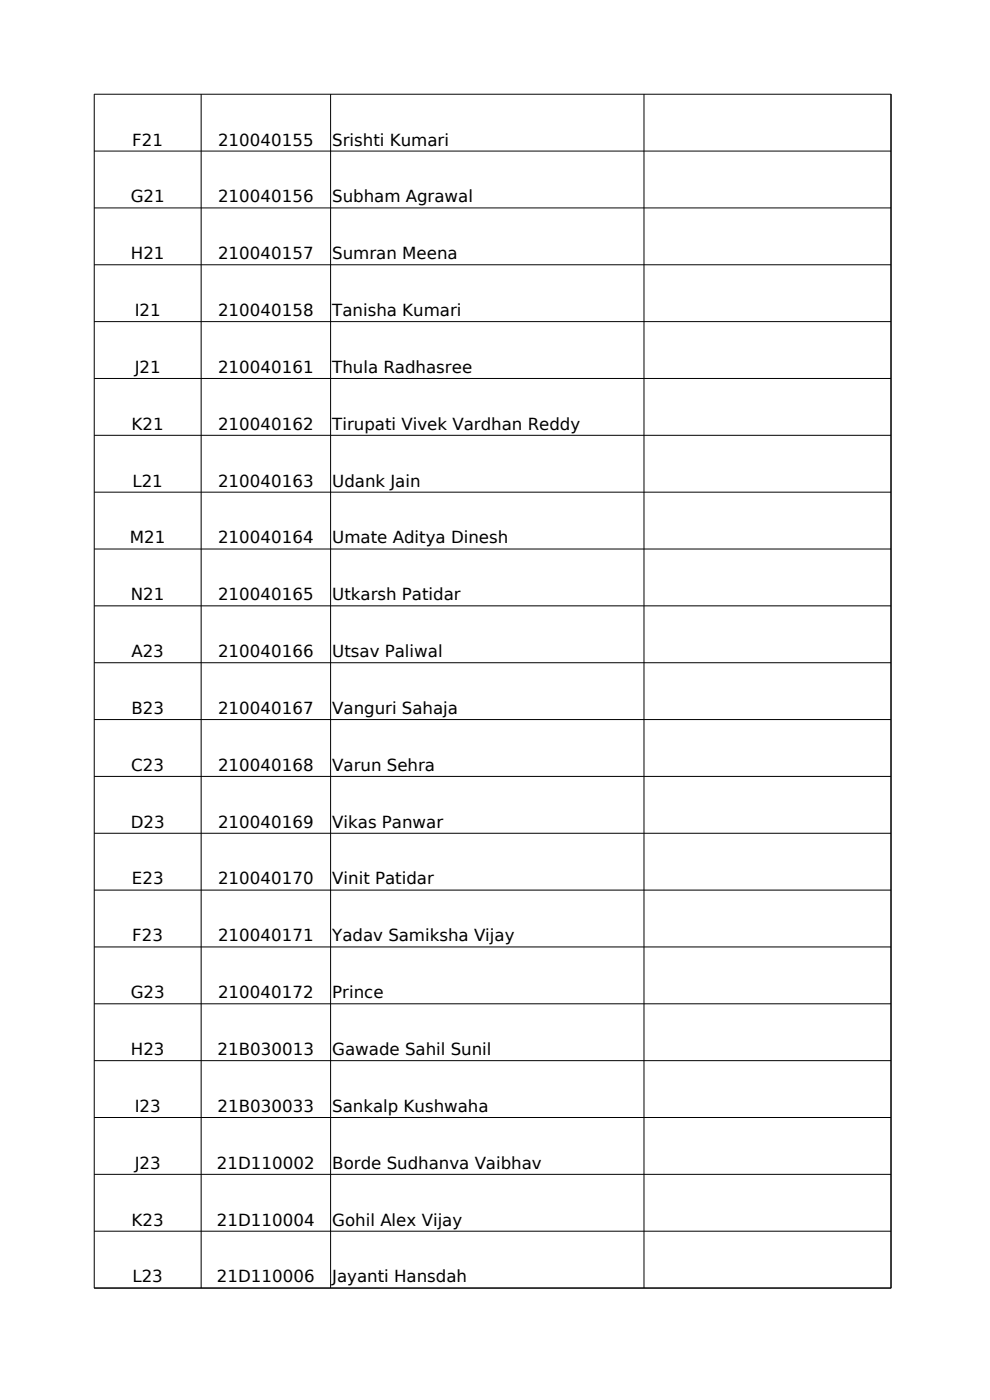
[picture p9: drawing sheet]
<svg xmlns="http://www.w3.org/2000/svg" width="210mm" height="297mm" viewBox="0 0 210 297" stroke-linecap="round" stroke-linejoin="round" font-family="sans-serif">
<defs><g id="words">
<g font-size="3.5">
<text x="28.1" y="30.9">F21</text>
<text x="46.2" y="30.9">210040155</text>
<text x="70.5" y="30.9">Srishti Kumari</text>
<text x="27.7" y="42.9">G21</text>
<text x="46.2" y="42.9">210040156</text>
<text x="70.5" y="42.9">Subham Agrawal</text>
<text x="27.8" y="55">H21</text>
<text x="46.2" y="55">210040157</text>
<text x="70.5" y="55">Sumran Meena</text>
<text x="28.6" y="67">I21</text>
<text x="46.2" y="67">210040158</text>
<text x="70.5" y="67">Tanisha Kumari</text>
<text x="28.6" y="79.1">J21</text>
<text x="46.2" y="79.1">210040161</text>
<text x="70.5" y="79.1">Thula Radhasree</text>
<text x="27.9" y="91.2">K21</text>
<text x="46.2" y="91.2">210040162</text>
<text x="70.5" y="91.2">Tirupati Vivek Vardhan Reddy</text>
<text x="28.1" y="103.2">L21</text>
<text x="46.2" y="103.2">210040163</text>
<text x="70.5" y="103.2">Udank Jain</text>
<text x="27.5" y="115.3">M21</text>
<text x="46.2" y="115.3">210040164</text>
<text x="70.5" y="115.3">Umate Aditya Dinesh</text>
<text x="27.8" y="127.4">N21</text>
<text x="46.2" y="127.4">210040165</text>
<text x="70.5" y="127.4">Utkarsh Patidar</text>
<text x="27.9" y="139.4">A23</text>
<text x="46.2" y="139.4">210040166</text>
<text x="70.5" y="139.4">Utsav Paliwal</text>
<text x="27.9" y="151.5">B23</text>
<text x="46.2" y="151.5">210040167</text>
<text x="70.5" y="151.5">Vanguri Sahaja</text>
<text x="27.8" y="163.5">C23</text>
<text x="46.2" y="163.5">210040168</text>
<text x="70.5" y="163.5">Varun Sehra</text>
<text x="27.7" y="175.6">D23</text>
<text x="46.2" y="175.6">210040169</text>
<text x="70.5" y="175.6">Vikas Panwar</text>
<text x="28" y="187.6">E23</text>
<text x="46.2" y="187.6">210040170</text>
<text x="70.5" y="187.6">Vinit Patidar</text>
<text x="28.1" y="199.7">F23</text>
<text x="46.2" y="199.7">210040171</text>
<text x="70.5" y="199.7">Yadav Samiksha Vijay</text>
<text x="27.7" y="211.8">G23</text>
<text x="46.2" y="211.8">210040172</text>
<text x="70.5" y="211.8">Prince</text>
<text x="27.8" y="223.8">H23</text>
<text x="46.1" y="223.8">21B030013</text>
<text x="70.5" y="223.8">Gawade Sahil Sunil</text>
<text x="28.6" y="235.9">I23</text>
<text x="46.1" y="235.9">21B030033</text>
<text x="70.5" y="235.9">Sankalp Kushwaha</text>
<text x="28.6" y="247.9">J23</text>
<text x="46" y="247.9">21D110002</text>
<text x="70.5" y="247.9">Borde Sudhanva Vaibhav</text>
<text x="27.9" y="260">K23</text>
<text x="46" y="260">21D110004</text>
<text x="70.5" y="260">Gohil Alex Vijay</text>
<text x="28.1" y="272.1">L23</text>
<text x="46" y="272.1">21D110006</text>
<text x="70.5" y="272.1">Jayanti Hansdah</text>
</g>
</g></defs>
<g fill="none" stroke="#000" stroke-width=".21">
<path d="M42.7 20v253.3M70.1 20v253.3M136.6 20v253.3M20 32.1h169M20 44.1h169M20 56.2h169M20 68.2h169M20 80.3h169M20 92.4h169M20 104.4h169M20 116.5h169M20 128.5h169"/>
<path d="M20 140.6h169M20 152.7h169M20 164.7h169M20 176.8h169M20 188.8h169M20 200.9h169M20 213h169M20 225h169M20 237.1h169M20 249.1h169M20 261.2h169M20 273.3h169"/>
<path d="M20 273.3v-253.3h169v253.3"/>
</g>
<use href="#words"/>
</svg>
